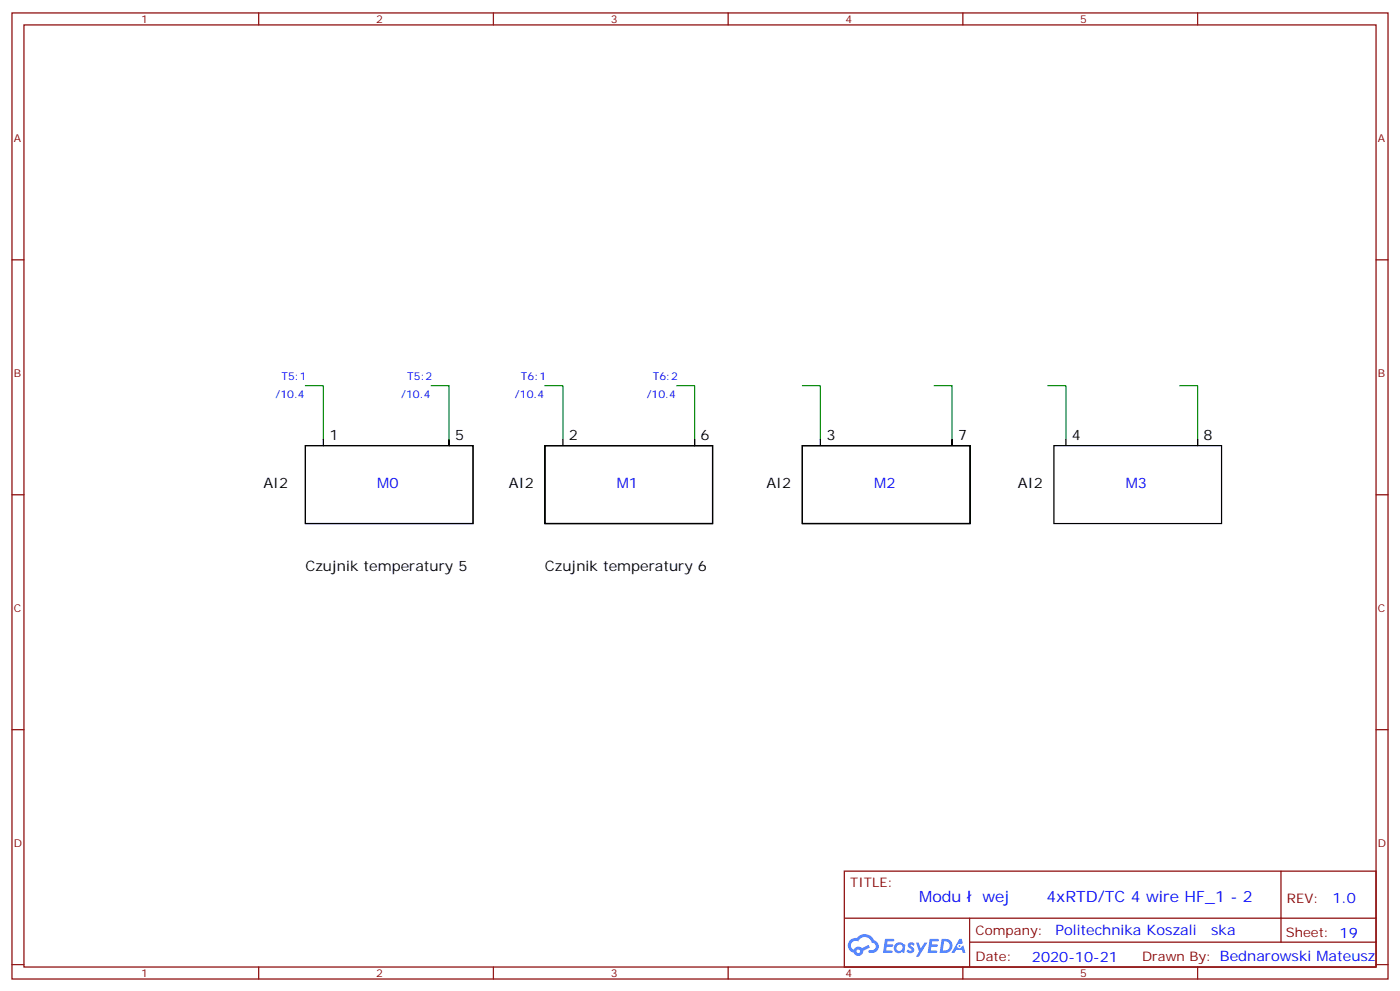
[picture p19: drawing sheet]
<svg xmlns="http://www.w3.org/2000/svg" width="412mm" height="292mm" viewBox="0 0 412 292" stroke-linecap="round" stroke-linejoin="round" font-family="sans-serif">
<defs><g id="words">
<g font-size="4.6" fill="#00f">
<text x="270.8" y="265.4">Modu</text>
<text x="289.4" y="265.4">wejᖱ܀ 4xRTD/TC 4 wire HF_1 - 2</text>
</g>
<g font-size="4.2">
<text x="97" y="129.4">1</text>
<text x="134.1" y="129.4">5</text>
<text x="167.6" y="129.4">2</text>
<text x="206.4" y="129.4">6</text>
<text x="243.4" y="129.4">3</text>
<text x="282.2" y="129.4">7</text>
<text x="315.7" y="129.4">4</text>
<text x="354.5" y="129.4">8</text>
<text x="77.6" y="143.5">AI2</text>
<text x="149.9" y="143.5">AI2</text>
<text x="225.8" y="143.5">AI2</text>
<text x="299.9" y="143.5">AI2</text>
<text x="90" y="168.2">Czujnik temperatury 5</text>
<text x="160.5" y="168.2">Czujnik temperatury 6</text>
</g>
<g font-size="4.2" fill="#00f">
<text x="111.1" y="143.5">M0</text>
<text x="181.7" y="143.5">M1</text>
<text x="257.5" y="143.5">M2</text>
<text x="331.6" y="143.5">M3</text>
<text x="392.5" y="265.7">1.0</text>
<text x="310.9" y="275.2">Politechnika Koszali</text>
<text x="356.8" y="275.2">ska</text>
<text x="304" y="283">2020-10-21</text>
</g>
<g font-size="3.9" fill="#800">
<text x="250.5" y="261">TITLE:</text>
<text x="379.1" y="265.7">REV:</text>
<text x="287.4" y="275.2">Company:</text>
<text x="378.7" y="275.8">Sheet: 19</text>
<text x="287.4" y="282.9">Date:</text>
<text x="336.4" y="282.9">Drawn By: Bednarowski Mateusz</text>
</g>
<g font-size="3.2" fill="#800">
<text x="41.6" y="6.8">1</text>
<text x="110.8" y="6.8">2</text>
<text x="179.9" y="6.8">3</text>
<text x="249.1" y="6.8">4</text>
<text x="318.2" y="6.8">5</text>
<text x="4.1" y="41.9">A</text>
<text x="405.9" y="41.9">A</text>
<text x="4.1" y="111.1">B</text>
<text x="405.9" y="111.1">B</text>
<text x="4.1" y="180.2">C</text>
<text x="405.9" y="180.2">C</text>
<text x="4.1" y="249.3">D</text>
<text x="405.9" y="249.3">D</text>
<text x="41.6" y="287.6">1</text>
<text x="110.8" y="287.6">2</text>
<text x="179.9" y="287.6">3</text>
<text x="249.1" y="287.6">4</text>
<text x="318.2" y="287.6">5</text>
</g>
<g font-size="3.2" fill="#00f">
<text x="82.9" y="111.8">T5:1</text>
<text x="119.9" y="111.8">T5:2</text>
<text x="153.5" y="111.8">T6:1</text>
<text x="192.3" y="111.8">T6:2</text>
<text x="81.1" y="117.1">/10.4</text>
<text x="118.2" y="117.1">/10.4</text>
<text x="151.7" y="117.1">/10.4</text>
<text x="190.5" y="117.1">/10.4</text>
</g>
</g></defs>
<g fill="none" stroke="#870000" stroke-width=".35">
<path d="M3.5 3.8h405.4v284.3h-405.4zM7.1 7.3h398.2v277.3h-398.2zM76.2 3.8v3.5M145.3 3.8v3.5M214.5 3.8v3.5M283.6 3.8v3.5M352.8 3.8v3.5M3.5 76.5h3.6M405.3 76.5h3.6M3.5 145.6h3.6M405.3 145.6h3.6M3.5 214.8h3.6"/>
<path d="M405.3 214.8h3.6M248.7 256.4h156.6v28.2h-156.6zM377.3 256.4v20.9M248.7 270.2h156.5M285.6 277.3h119.6M285.6 270.2v14.2M3.5 283.9h3.6M76.2 284.6v3.5M145.3 284.6v3.5M214.5 284.6v3.5M283.6 284.6v3.5M352.8 284.6v3.5"/>
<path d="M405.3 283.9h3.6"/>
</g>
<g fill="#5487ff">
<path d="M267.7 277.6a1.22 1.22 0 0 1 1.7 .2l-.4 .6a.47 .47 0 0 0-.3-.4 .47 .47 0 0 0-.5 .2l.1 .2a1.14 1.14 0 0 1 .8 1.8 1.14 1.14 0 0 1-1.9 0l-.2-.2 .5-.6 .7 .5a.29 .29 0 0 0 .3-.3 .29 .29 0 0 0-.2-.3 1.04 1.04 0 0 1-.6-1.7z"/>
<path d="M260.7 276.3h2.4l.3 .2-.2 .5-1.8 .1-.1 .8h1.5l.3 .4-.3 .4h-1.6l-.2 1.1h1.7l.2 .3-.2 .3-2.6 .1z"/>
<path d="M273.8 276.3h2.4l.3 .2-.1 .5-1.8 .1-.2 .8h1.6l.3 .4-.4 .4h-1.6l-.1 1.1h1.7l.2 .3-.2 .3-2.6 .1z"/>
<path d="M282.6 276.3h.7l.3 1.3-.6 .3a.69 .69 0 0 0-1 .3 .69 .69 0 0 0 .4 .9 .69 .69 0 0 0 .9-.6l.5-.2 .6 2.2h-.8l-.2-.9h-1.8l-.5 .9h-.8z"/>
<path d="M269.8 277.4h.8l.6 1.8 1.1-1.8h.9l-2.6 4.2h-.8l.9-1.5z"/>
<path d="M277.4 276.3l-.6 4.2h1.3a2.11 2.11 0 0 0 2.5-2.1 2.11 2.11 0 0 0-2.5-2.1zM278.1 277.1a1.39 1.39 0 0 1 1.7 1.4 1.39 1.39 0 0 1-1.8 1.3h-.3z"/>
<path d="M263.7 277.9a1.54 1.54 0 0 0-.1 2.2 1.54 1.54 0 0 0 2.2 .1l.6 .3 .3-2.3-.2-.3h-.4a1.49 1.49 0 0 0-2.4 0zM264 278.9a.94 .94 0 0 1 1.8 0 .94 .94 0 0 1-1.8 0z"/>
<path d="M250.4 276.7a2.18 2.18 0 0 0 1.1 3.7 1.44 1.44 0 0 0 1.6 .9 1.44 1.44 0 0 0 1.2-1.4l2-1.1-.5-.7-1.9 1a1.47 1.47 0 0 0-2.4 .4 1.39 1.39 0 0 1-.7-1.9 1.39 1.39 0 0 1 2-.5 2.12 2.12 0 0 1 2.2-1.3 2.12 2.12 0 0 1 1.9 1.7 1.14 1.14 0 0 1 1.1 1.4 1.14 1.14 0 0 1-1.7 .7 .43 .43 0 0 0-.5 .4 .43 .43 0 0 0 .4 .5 1.98 1.98 0 0 0 2.5-1.2 1.98 1.98 0 0 0-1.2-2.6 3.1 3.1 0 0 0-5.3-.6l-.9 .1zM252.3 280a.55 .55 0 0 1 1.1 0 .55 .55 0 0 1-1.1 0z"/>
<circle cx="282.6" cy="278.4" r=".26"/>
</g>
<path d="M90 131.2h49.3v22.9h-49.3zM95.2 129.4v1.8M132.3 131.2v-1.8v1.8M160.5 131.2h49.4v22.9h-49.4zM165.8 129.4v1.8M204.6 131.2v-1.8v1.8M236.4 131.2h49.4v22.9h-49.4zM241.7 129.4v1.8M280.5 131.2v-1.8v1.8M310.4 131.2h49.4v22.9h-49.4zM314 129.4v1.8M352.8 131.2v-1.8v1.8" fill="none" stroke="#000" stroke-width=".35"/>
<path d="M90 113.5h5.2v15.9M127 113.5h5.3v15.9M160.5 113.5h5.3v15.9M199.3 113.5h5.3v15.9M236.4 113.5h5.3v15.9M275.2 113.5h5.3v15.9M308.7 113.5h5.3v15.9M347.5 113.5h5.3v15.9" fill="none" stroke="#008700" stroke-width=".35"/>
<use href="#words"/>
</svg>
